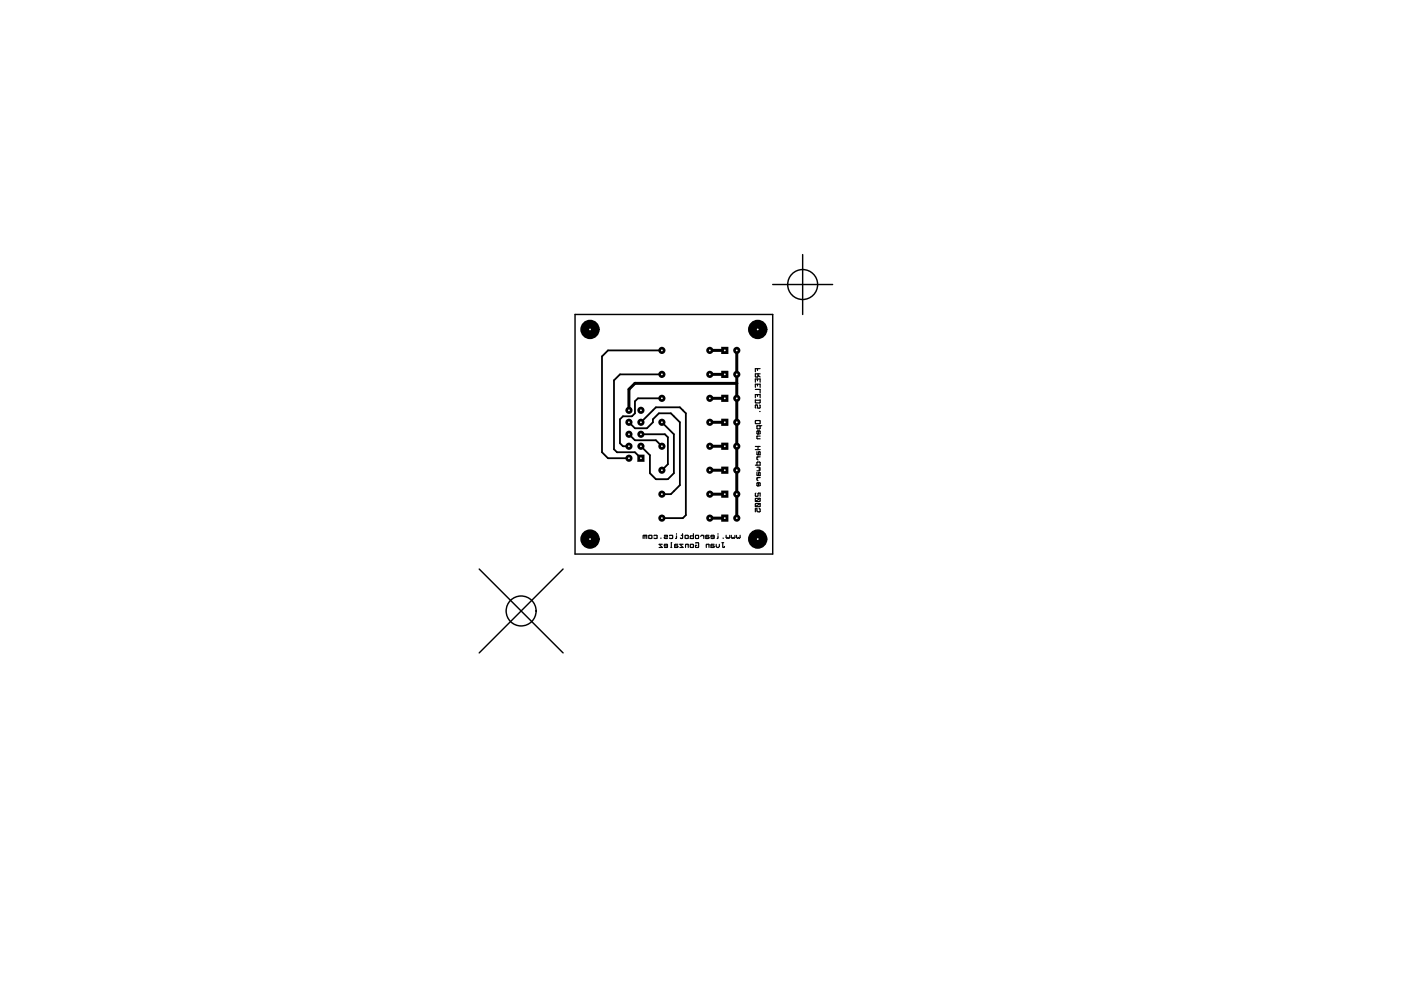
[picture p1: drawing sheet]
<svg xmlns="http://www.w3.org/2000/svg" width="297mm" height="210mm" viewBox="0 0 297 210" stroke-linecap="round" stroke-linejoin="round" font-family="sans-serif">
<g fill="none" stroke="#000" stroke-width=".3">
<path d="M170.2 54v12.7M121.9 66.7h41.9v50.8h-41.9zM163.8 60.3h12.7M101.6 120.7l17.8 17.7M119.4 120.7l-17.8 17.7"/>
<circle cx="125.1" cy="69.9" r="1.91"/>
<circle cx="160.7" cy="69.9" r="1.91"/>
<circle cx="170.2" cy="60.3" r="3.2"/>
<circle cx="125.1" cy="114.3" r="1.91"/>
<circle cx="160.7" cy="114.3" r="1.91"/>
<circle cx="110.5" cy="129.5" r="3.2"/>
</g>
<g fill="none" stroke="#000" stroke-width=".25">
<path d="M160.6 78.2v.3M160.7 79.3v.5l-.4 .1-.2-.6h1.1M160.7 79.6l.5 .3M161.2 78.2h-1.1v.6M160.1 81v-.6h1.1v.6M160.1 82.1v-.6h1.1v.6M160.1 84.3v-.6h1.1v.6M160.1 84.8l.2 .6h.8l.1-.6M160.1 89.3l1-.1 .1 .5-.9 .1zM160.1 82.6h1.1v.7M160.1 98.6h1.1v-.5l-.6-.1-.1 .6M160.1 84.9h1.1"/>
<path d="M160.1 94.7h1.1M160.1 95.3h1.1M160.5 95.8l.1 .6h.6v-.5h-.4v.5M160.5 90.3h1M160.5 92.5h.7M160.5 96.9h.7M160.5 99.1h.4l.3 .2-.3 .1 .3 .2-.3 .2h-.4M160.6 80.4v.3M160.6 81.5v.3M160.6 83.7v.3M160.6 90.3l-.1 .1 .1 .5 .6-.1-.1-.5M160.6 92.5l-.1 .4 .7 .1"/>
<path d="M160.7 94.7v.6M160.7 96.9l-.2 .2v.2l.2 .2M160.8 91.4v.6l-.3-.1v-.4l.6-.1 .1 .1-.1 .5M161.1 85.9l.1 .1-.1 .5-.5-.1-.1-.5-.4 .1 .2 .5M161.1 87.2h.1M136.7 113.6l-.1-.1-.2 .1v.6M136.7 113.6l.1-.1 .3 .1M136.7 113.6v.6M137.1 113.5v.7M137.6 113.5l.6 .1-.1 .6-.5-.1zM138.7 113.6v-.1l.6 .1-.1 .6-.5-.1M140.1 114.1v.1"/>
<path d="M140.4 115.4h-.6l.6 .7h-.6M140.9 113.6l.5-.1v.3h-.5v.3v.1l.6-.1M141.5 115.7h-.6v-.3h.5l.1 .6-.1 .1-.5-.1M142 113.6v-.1l.6 .1-.1 .6-.5-.1M142.2 116.1h.2M142.4 115.1l-.1 1M143.4 113.6v.5l-.2 .1M143.4 113.2v.1M143.7 115.4l-.6 .1v.6h.5v-.4h-.5M144.4 113.5h.3M144.7 113.2v.9l-.1 .1-.4-.1M144.8 115.4h-.7l.7 .7h-.7"/>
<path d="M145.3 113.5l.6 .1-.1 .6-.6-.1zM145.9 115.5l-.5-.1-.1 .7M145.9 115.4v.7M146.4 115.4l.6 .1-.1 .6-.6-.1zM147 113.2v1h-.7l.1-.6h.6M147.5 115.2v-.1l.6 .1-.1 .9-.6-.1v-.4h.3M147.5 113.5l.6 .1-.1 .6-.6-.1zM148.5 113.7l.2-.2h.3l.2 .2M149.2 113.5v.7M150.3 115.5l-.5-.1-.1 .7M150.3 113.5l-.7 .1v.6h.6v-.4h-.6M150.3 115.4v.7"/>
<path d="M151.4 115.4l-.7 .1v.6h.6v-.4h-.6M151.4 113.8h-.7l.1-.3h.5l.1 .6-.1 .1-.6-.1M151.8 115.4v.5l.2 .2h.3l.2-.2v-.5M152.2 113.2v.1M152.2 113.6v.5l-.2 .1M153 115.1h.4M153.2 115.1v.9l.3 .1 .1-.2M153.3 114.1v.1M154 113.5v.4l.1 .3 .2-.3 .2 .3 .2-.3v-.4M155.1 113.5v.4l.1 .3 .2-.3 .2 .3 .2-.3v-.4M156.2 113.5v.4l.1 .3 .2-.3 .2 .3 .2-.3v-.4M160.1 105.8l1-.1 .1 .5-.9 .1z"/>
<path d="M160.1 106.9l1-.1 .1 .5-.9 .1zM160.3 104.6l-.2 .1 .2 .5 .4-.1 .1-.5h.4v.6M160.5 100.2l.1 .6h.6v-.5h-.4v.5M160.5 101.3h.7M160.7 101.3l-.2 .2v.2l.2 .2M160.8 102.4v.6l-.3-.1v-.4l.6-.1 .1 .1-.1 .5M160.9 107.9l.3 .1-.1 .5h-.4l-.2-.2v-.4h-.4v.6M161.2 105.7l-1.1 .6M161.2 106.8l-1.1 .6"/>
</g>
<g fill="#000">
<circle cx="125.1" cy="69.9" r="1.91"/>
<circle cx="140.3" cy="74.3" r=".76"/>
<circle cx="140.3" cy="79.4" r=".76"/>
<circle cx="150.5" cy="79.4" r=".76"/>
<circle cx="150.5" cy="74.3" r=".76"/>
<circle cx="156.2" cy="79.4" r=".76"/>
<circle cx="156.2" cy="74.3" r=".76"/>
<circle cx="160.7" cy="69.9" r="1.91"/>
<circle cx="133.3" cy="94.6" r=".76"/>
<circle cx="133.3" cy="97.2" r=".76"/>
<circle cx="133.3" cy="89.5" r=".76"/>
<circle cx="133.3" cy="92.1" r=".76"/>
<circle cx="133.3" cy="87" r=".76"/>
<circle cx="135.9" cy="89.5" r=".76"/>
<circle cx="135.9" cy="94.6" r=".76"/>
<circle cx="135.9" cy="87" r=".76"/>
<circle cx="135.9" cy="92.1" r=".76"/>
<circle cx="140.3" cy="94.6" r=".76"/>
<circle cx="140.3" cy="99.7" r=".76"/>
<circle cx="140.3" cy="89.5" r=".76"/>
<circle cx="140.3" cy="84.5" r=".76"/>
<circle cx="150.5" cy="94.6" r=".76"/>
<circle cx="150.5" cy="84.5" r=".76"/>
<circle cx="150.5" cy="89.5" r=".76"/>
<circle cx="150.5" cy="99.7" r=".76"/>
<circle cx="156.2" cy="84.5" r=".76"/>
<circle cx="156.2" cy="89.5" r=".76"/>
<circle cx="156.2" cy="94.6" r=".76"/>
<circle cx="156.2" cy="99.7" r=".76"/>
<circle cx="125.1" cy="114.3" r="1.91"/>
<circle cx="140.3" cy="104.8" r=".76"/>
<circle cx="140.3" cy="109.9" r=".76"/>
<circle cx="150.5" cy="109.9" r=".76"/>
<circle cx="150.5" cy="104.8" r=".76"/>
<circle cx="156.2" cy="109.9" r=".76"/>
<circle cx="156.2" cy="104.8" r=".76"/>
<circle cx="160.7" cy="114.3" r="1.91"/>
</g>
<path d="M152.9 74.3h1.5M152.9 79.4h1.5M135.9 96.4v1.5M152.9 84.5h1.5M152.9 89.5h1.5M152.9 94.6h1.5M152.9 99.7h1.5M152.9 104.8h1.5M152.9 109.9h1.5" fill="none" stroke="#000" stroke-width="1.5" stroke-linecap="butt"/>
<path d="M140.3 79.4h-8.9l-1.2 1.2v14.7l.6 .6h3.8l1.3 1.3M140.3 74.3h-11.4l-1.3 1.3v20.3l1.3 1.3h4.5M133.4 89.5l1.2 1.3h2.6l1.2-1.3v-.6l1.3-1.3h2.5l1.9 1.9v13.4l-1.9 1.9h-1.9M133.4 92.1l1.2 1.2h4.5l1.2 1.3M135.9 89.5l3.2-3.1h5l1.3 1.2v21.6l-.6 .7h-4.5M135.9 92.1h5.1l.6 .6v5.7l-1.3 1.3M140.3 89.5l2.6 2.6v8.2l-1.3 1.3h-2.5l-1.3-1.3v-3.8l-1.9-1.9M140.3 84.5h-5l-.7 .6v2.5l-.6 .7h-1.9l-.7 .6v5.1l.7 .6h1.3" fill="none" stroke="#000" stroke-width=".38"/>
<path d="M150.5 79.4h3.2M150.5 74.3h3.2M156.2 74.3v35.6M150.5 99.7h3.2M150.5 94.6h3.2M150.5 89.5h3.2M150.5 84.5h3.2M156.2 81.3h-21.6l-1.2 1.3v4.4M150.5 109.9h3.2M150.5 104.8h3.2" fill="none" stroke="#000" stroke-width=".64"/>
<g fill="#fff">
<circle cx="140.3" cy="109.9" r=".19"/>
<circle cx="150.5" cy="109.9" r=".19"/>
<circle cx="140.3" cy="104.8" r=".19"/>
<circle cx="150.5" cy="104.8" r=".19"/>
<circle cx="140.3" cy="99.7" r=".19"/>
<circle cx="150.5" cy="99.7" r=".19"/>
<circle cx="140.3" cy="94.6" r=".19"/>
<circle cx="150.5" cy="94.6" r=".19"/>
<circle cx="140.3" cy="89.5" r=".19"/>
<circle cx="150.5" cy="89.5" r=".19"/>
<circle cx="140.3" cy="84.5" r=".19"/>
<circle cx="150.5" cy="84.5" r=".19"/>
<circle cx="140.3" cy="79.4" r=".19"/>
<circle cx="150.5" cy="79.4" r=".19"/>
<circle cx="140.3" cy="74.3" r=".19"/>
<circle cx="150.5" cy="74.3" r=".19"/>
<circle cx="153.7" cy="74.3" r=".19"/>
<circle cx="156.2" cy="74.3" r=".19"/>
<circle cx="153.7" cy="79.4" r=".19"/>
<circle cx="156.2" cy="79.4" r=".19"/>
<circle cx="153.7" cy="84.5" r=".19"/>
<circle cx="156.2" cy="84.5" r=".19"/>
<circle cx="153.7" cy="89.5" r=".19"/>
<circle cx="156.2" cy="89.5" r=".19"/>
<circle cx="153.7" cy="94.6" r=".19"/>
<circle cx="156.2" cy="94.6" r=".19"/>
<circle cx="153.7" cy="99.7" r=".19"/>
<circle cx="156.2" cy="99.7" r=".19"/>
<circle cx="153.7" cy="104.8" r=".19"/>
<circle cx="156.2" cy="104.8" r=".19"/>
<circle cx="153.7" cy="109.9" r=".19"/>
<circle cx="156.2" cy="109.9" r=".19"/>
<circle cx="125.1" cy="114.3" r=".19"/>
<circle cx="160.7" cy="114.3" r=".19"/>
<circle cx="160.7" cy="69.8" r=".19"/>
<circle cx="125.1" cy="69.8" r=".19"/>
<circle cx="135.9" cy="97.2" r=".19"/>
<circle cx="135.9" cy="94.6" r=".19"/>
<circle cx="135.9" cy="92.1" r=".19"/>
<circle cx="135.9" cy="89.5" r=".19"/>
<circle cx="135.9" cy="87" r=".19"/>
<circle cx="133.4" cy="97.2" r=".19"/>
<circle cx="133.4" cy="94.6" r=".19"/>
<circle cx="133.4" cy="92.1" r=".19"/>
<circle cx="133.4" cy="89.5" r=".19"/>
<circle cx="133.4" cy="87" r=".19"/>
</g>
</svg>
